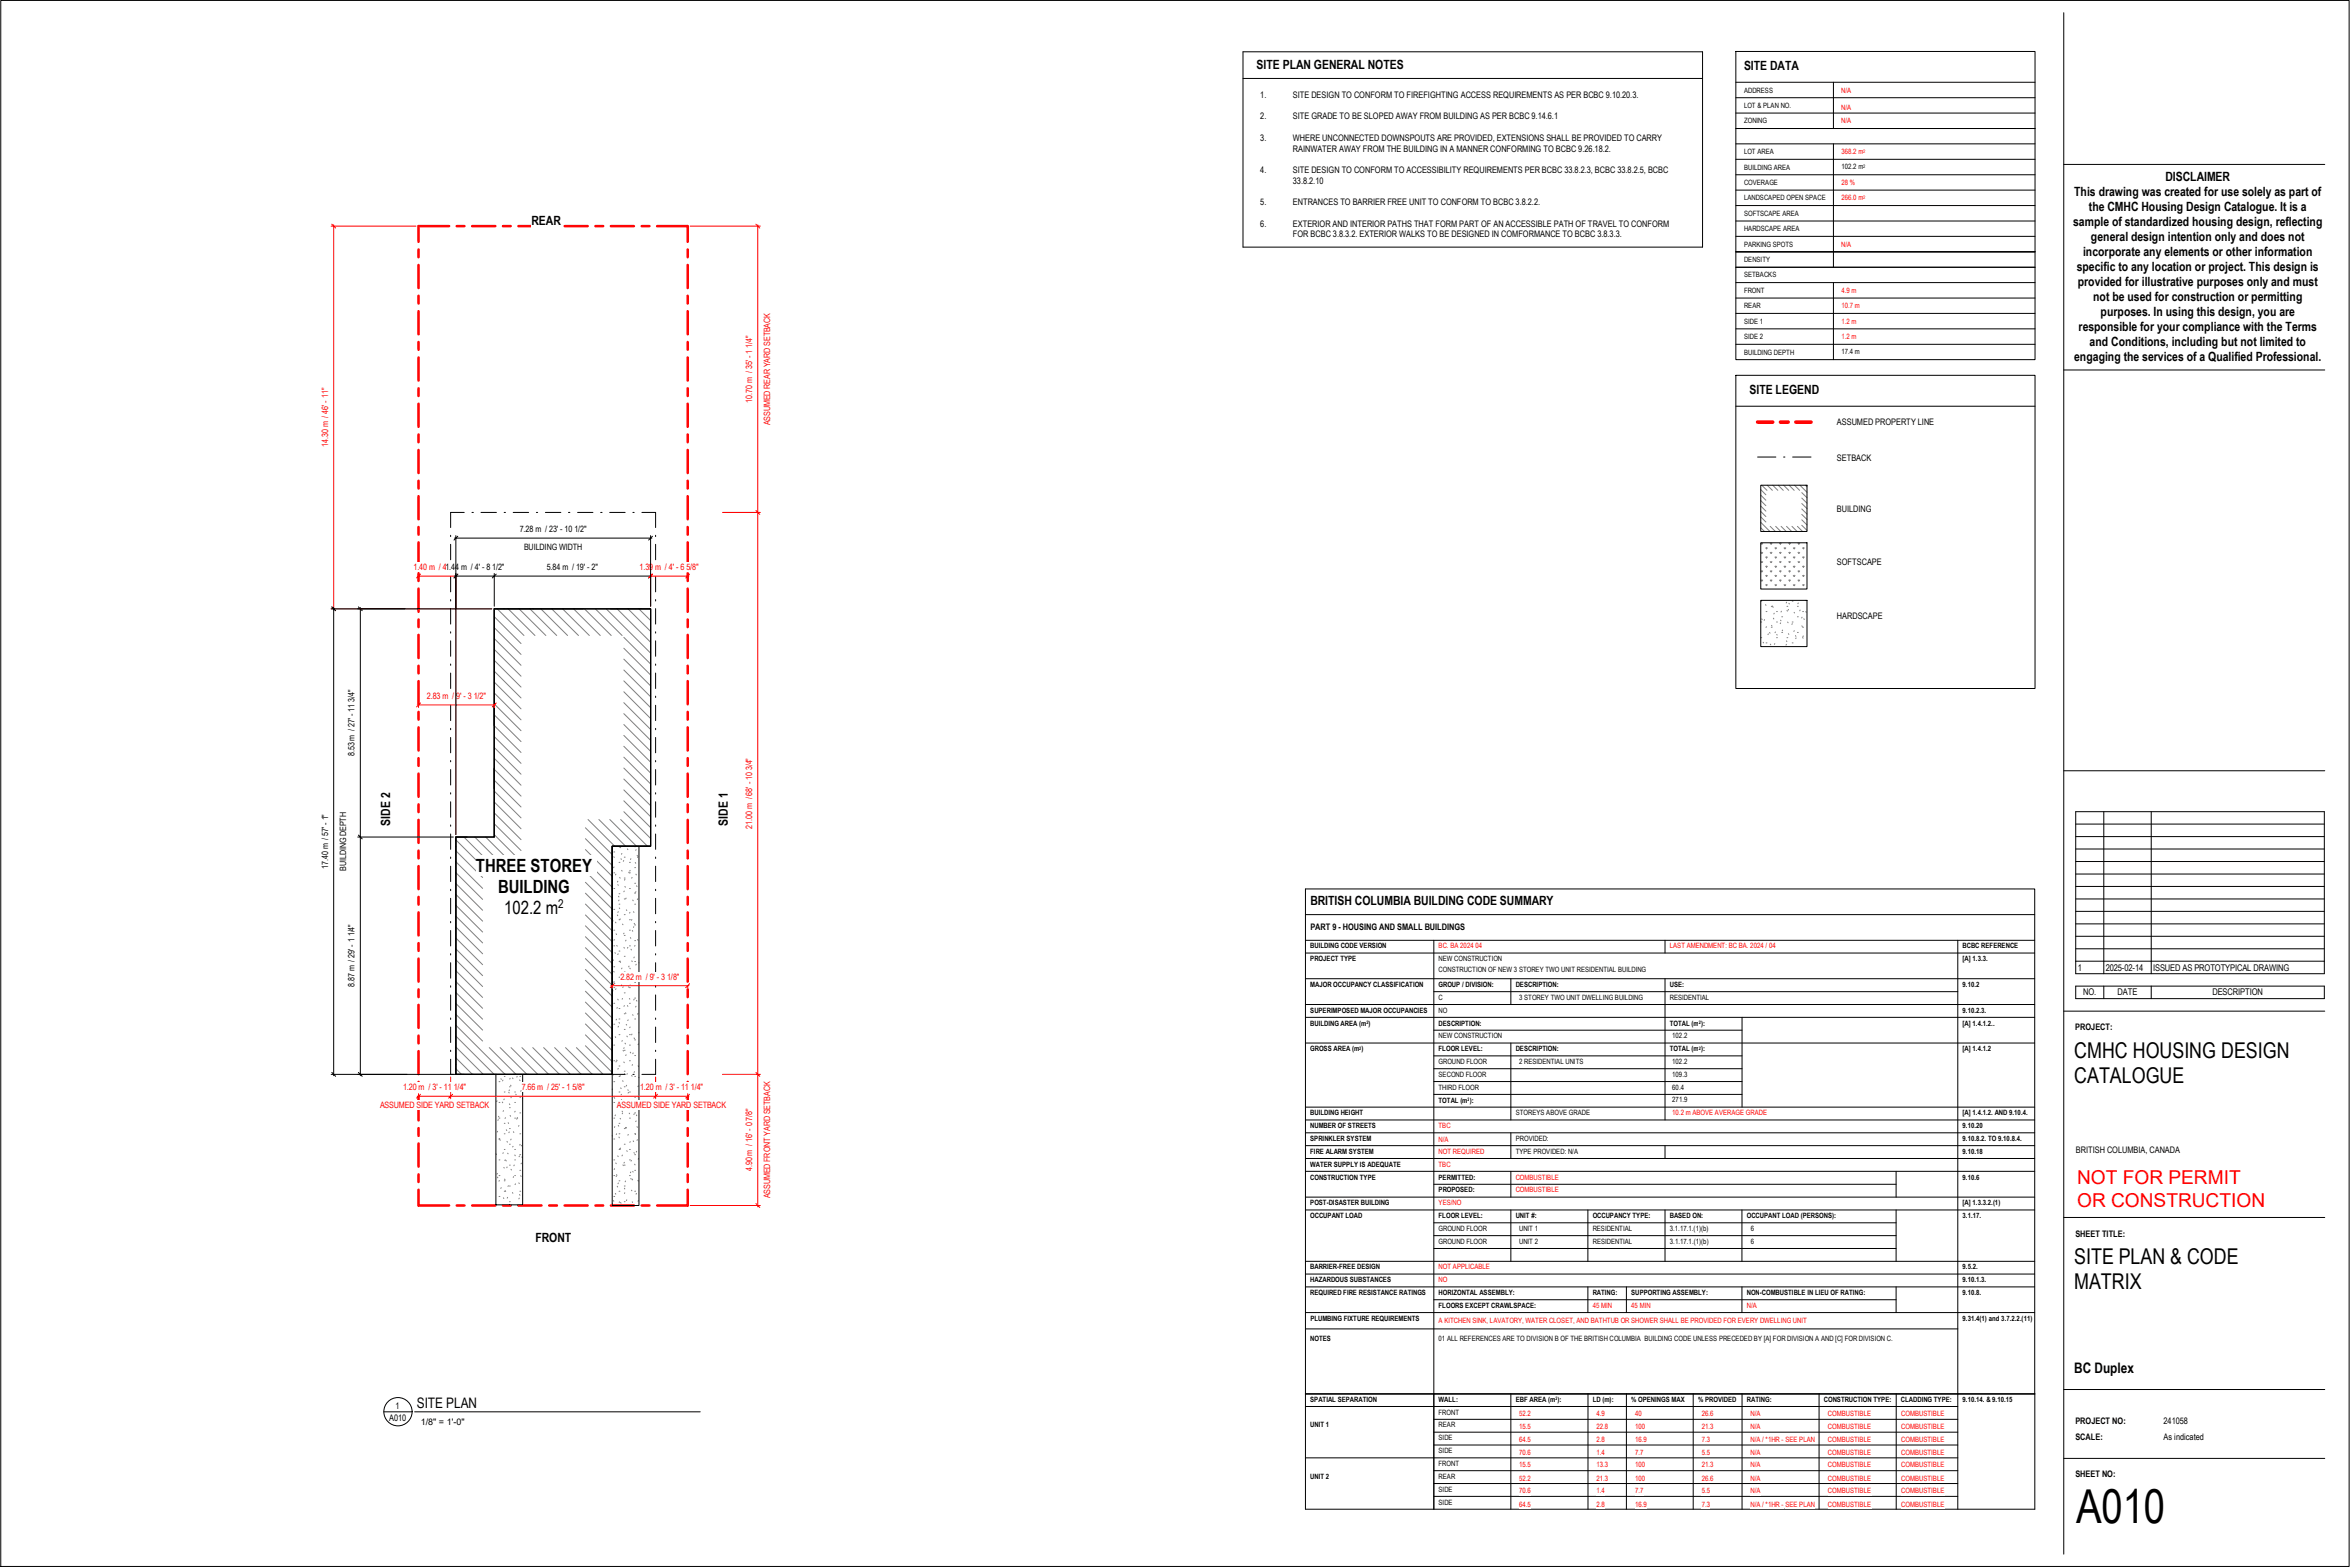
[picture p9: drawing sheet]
<svg xmlns="http://www.w3.org/2000/svg" width="914mm" height="610mm" viewBox="0 0 914 610" stroke-linecap="round" stroke-linejoin="round" font-family="sans-serif">
<defs><g id="words">
<text font-size="18.2" x="807.8" y="592.6">A010</text>
<g font-size="8.5">
<text x="807.1" y="411.5">CMHC HOUSING DESIGN</text>
<text x="807.1" y="421.2">CATALOGUE</text>
<text x="807.1" y="491.8">SITE PLAN &amp; CODE</text>
<text x="807.1" y="501.5">MATRIX</text>
</g>
<g font-size="7.4" fill="#f00">
<text x="808.2" y="460.8">NOT FOR PERMIT</text>
<text x="808.2" y="469.7">OR CONSTRUCTION</text>
</g>
<g font-size="7.1">
<text x="185.2" y="339.4">THREE STOREY</text>
<text x="193.8" y="347.4">BUILDING</text>
<text x="196.2" y="355.4">102.2 m</text>
</g>
<g font-size="5.6">
<text x="807.1" y="534.2">BC Duplex</text>
<text x="162.2" y="547.7">SITE PLAN</text>
</g>
<g font-size="5">
<text x="842.6" y="70.6">DISCLAIMER</text>
<text x="807.1" y="76.4">This drawing was created for use solely as part of</text>
<text x="812.8" y="82.2">the CMHC Housing Design Catalogue. It is a</text>
<text x="806.7" y="88">sample of standardized housing design, reflecting</text>
<text x="813.6" y="93.9">general design intention only and does not</text>
<text x="810.5" y="99.7">incorporate any elements or other information</text>
<text x="808.1" y="105.5">specific to any location or project. This design is</text>
<text x="808.4" y="111.3">provided for illustrative purposes only and must</text>
<text x="814.5" y="117.1">not be used for construction or permitting</text>
<text x="817.4" y="122.9">purposes. In using this design, you are</text>
<text x="808.8" y="128.7">responsible for your compliance with the Terms</text>
<text x="813.1" y="134.5">and Conditions, including but not limited to</text>
<text x="807.1" y="140.4">engaging the services of a Qualified Professional.</text>
</g>
<g font-size="4.9">
<text x="488.9" y="26.9">SITE PLAN GENERAL NOTES</text>
<text x="678.6" y="27.1">SITE DATA</text>
<text x="206.8" y="87.4">REAR</text>
<text x="680.7" y="153.1">SITE LEGEND</text>
<text x="151.8" y="321.1" transform="rotate(-90 151.8 321.1)">SIDE 2</text>
<text x="283.2" y="321.1" transform="rotate(-90 283.2 321.1)">SIDE 1</text>
<text x="509.9" y="352.2">BRITISH COLUMBIA BUILDING CODE SUMMARY</text>
<text x="208.3" y="483.1">FRONT</text>
</g>
<text font-size="4.7" x="217.2" y="353.1">2</text>
<g font-size="3.6">
<text x="808.4" y="377.6">1</text>
<text x="819.4" y="377.6">2025-02-14</text>
<text x="837.8" y="377.6">ISSUED AS PROTOTYPICAL DRAWING</text>
<text x="810.6" y="387.3">NO.</text>
<text x="824" y="387.3">DATE</text>
<text x="860.9" y="387.3">DESCRIPTION</text>
</g>
<g font-size="3.5">
<text x="490.4" y="38.1">1.</text>
<text x="503.1" y="38.1">SITE DESIGN TO CONFORM TO FIREFIGHTING ACCESS REQUIREMENTS AS PER BCBC 9.10.20.3.</text>
<text x="490.4" y="46.5">2.</text>
<text x="503.1" y="46.5">SITE GRADE TO BE SLOPED AWAY FROM BUILDING AS PER BCBC 9.14.6.1</text>
<text x="490.4" y="54.8">3.</text>
<text x="503.1" y="54.8">WHERE UNCONNECTED DOWNSPOUTS ARE PROVIDED, EXTENSIONS SHALL BE PROVIDED TO CARRY</text>
<text x="503.1" y="59">RAINWATER AWAY FROM THE BUILDING IN A MANNER CONFORMING TO BCBC 9.26.18.2.</text>
<text x="490.4" y="67.3">4.</text>
<text x="503.1" y="67.3">SITE DESIGN TO CONFORM TO ACCESSIBILITY REQUIREMENTS PER BCBC 33.8.2.3, BCBC 33.8.2.5, BCBC</text>
<text x="503.1" y="71.5">33.8.2.10</text>
<text x="490.4" y="79.8">5.</text>
<text x="503.1" y="79.8">ENTRANCES TO BARRIER FREE UNIT TO CONFORM TO BCBC 3.8.2.2.</text>
<text x="490.4" y="88.1">6.</text>
<text x="503.1" y="88.1">EXTERIOR AND INTERIOR PATHS THAT FORM PART OF AN ACCESSIBLE PATH OF TRAVEL TO CONFORM</text>
<text x="503.1" y="92.3">FOR BCBC 3.8.3.2. EXTERIOR WALKS TO BE DESIGNED IN COMFORMANCE TO BCBC 3.8.3.3.</text>
<text x="714.8" y="165.5">ASSUMED PROPERTY LINE</text>
<text x="714.8" y="179.4">SETBACK</text>
<text x="714.8" y="199.3">BUILDING</text>
<text x="714.8" y="219.9">SOFTSCAPE</text>
<text x="714.8" y="240.7">HARDSCAPE</text>
<text x="509.9" y="361.9">PART 9 - HOUSING AND SMALL BUILDINGS</text>
<text x="807.5" y="400.7">PROJECT:</text>
<text x="807.8" y="448.4">BRITISH COLUMBIA, CANADA</text>
<text x="807.6" y="481">SHEET TITLE:</text>
<text x="153.8" y="548.3">1</text>
<text x="151.5" y="552.8">A010</text>
<text x="163.7" y="554.5">1/8&quot; = 1'-0&quot;</text>
<text x="807.6" y="553.9">PROJECT NO:</text>
<text x="841.9" y="553.9">241058</text>
<text x="807.6" y="560.4">SCALE:</text>
<text x="841.9" y="560.4">As indicated</text>
<text x="807.6" y="574.7">SHEET NO:</text>
</g>
<g font-size="3.4" fill="#f00">
<text x="292.7" y="156.6" transform="rotate(-90 292.7 156.6)">10.70 m / 35' - 1 1/4&quot;</text>
<text x="299.7" y="165.5" transform="rotate(-90 299.7 165.5)">ASSUMED REAR YARD SETBACK</text>
<text x="127.6" y="173.9" transform="rotate(-90 127.6 173.9)">14.30 m / 46' - 11&quot;</text>
<text x="160.9" y="221.7">1.40 m / 4' - 7&quot;</text>
<text x="248.9" y="221.7">1.39 m / 4' - 6 5/8&quot;</text>
<text x="166.1" y="271.9">2.83 m / 9' - 3 1/2&quot;</text>
<text x="292.7" y="322.4" transform="rotate(-90 292.7 322.4)">21.00 m / 68' - 10 3/4&quot;</text>
<text x="241.4" y="381.1">2.82 m / 9' - 3 1/8&quot;</text>
<text x="156.8" y="424.1">1.20 m / 3' - 11 1/4&quot;</text>
<text x="203" y="424.1">7.66 m / 25' - 1 5/8&quot;</text>
<text x="249.1" y="424.1">1.20 m / 3' - 11 1/4&quot;</text>
<text x="147.9" y="431.1">ASSUMED SIDE YARD SETBACK</text>
<text x="240.1" y="431.1">ASSUMED SIDE YARD SETBACK</text>
<text x="292.7" y="455.7" transform="rotate(-90 292.7 455.7)">4.90 m / 16' - 0 7/8&quot;</text>
<text x="299.7" y="466.2" transform="rotate(-90 299.7 466.2)">ASSUMED FRONT YARD SETBACK</text>
</g>
<g font-size="3.4">
<text x="202.3" y="207">7.28 m / 23' - 10 1/2&quot;</text>
<text x="203.9" y="214">BUILDING WIDTH</text>
<text x="173.4" y="221.7">1.44 m / 4' - 8 1/2&quot;</text>
<text x="212.8" y="221.7">5.84 m / 19' - 2&quot;</text>
<text x="138" y="294.2" transform="rotate(-90 138 294.2)">8.53 m / 27' - 11 3/4&quot;</text>
<text x="127.6" y="338.1" transform="rotate(-90 127.6 338.1)">17.40 m / 57' - 1&quot;</text>
<text x="134.7" y="338.9" transform="rotate(-90 134.7 338.9)">BUILDING DEPTH</text>
<text x="138" y="384" transform="rotate(-90 138 384)">8.87 m / 29' - 1 1/4&quot;</text>
</g>
<g font-size="2.8">
<text x="678.6" y="36">ADDRESS</text>
<text x="678.6" y="42">LOT &amp; PLAN NO.</text>
<text x="678.6" y="48">ZONING</text>
<text x="678.6" y="60">LOT AREA</text>
<text x="678.6" y="66">BUILDING AREA</text>
<text x="716.5" y="65.9">102.2 m</text>
<text x="678.6" y="72">COVERAGE</text>
<text x="678.6" y="78">LANDSCAPED OPEN SPACE</text>
<text x="678.6" y="84">SOFTSCAPE AREA</text>
<text x="678.6" y="90">HARDSCAPE AREA</text>
<text x="678.6" y="96">PARKING SPOTS</text>
<text x="678.6" y="102">DENSITY</text>
<text x="678.6" y="108">SETBACKS</text>
<text x="678.6" y="114">FRONT</text>
<text x="678.6" y="120">REAR</text>
<text x="678.6" y="125.9">SIDE 1</text>
<text x="678.6" y="132">SIDE 2</text>
<text x="678.6" y="138">BUILDING DEPTH</text>
<text x="716.5" y="137.7">17.4 m</text>
<text x="509.8" y="369">BUILDING CODE VERSION</text>
<text x="763.7" y="369">BCBC REFERENCE</text>
<text x="509.8" y="374">PROJECT TYPE</text>
<text x="559.8" y="374">NEW CONSTRUCTION</text>
<text x="763.7" y="374">[A] 1.3.3.</text>
<text x="509.8" y="384">MAJOR OCCUPANCY CLASSIFICATION</text>
<text x="559.8" y="384">GROUP / DIVISION:</text>
<text x="559.8" y="378.2">CONSTRUCTION OF NEW 3 STOREY TWO UNIT RESIDENTIAL BUILDING</text>
<text x="589.8" y="384">DESCRIPTION:</text>
<text x="649.7" y="384">USE:</text>
<text x="763.7" y="384">9.10.2</text>
<text x="559.8" y="389">C</text>
<text x="591.1" y="389.1">3 STOREY TWO UNIT DWELLING BUILDING</text>
<text x="649.7" y="389">RESIDENTIAL</text>
<text x="509.8" y="394">SUPERIMPOSED MAJOR OCCUPANCIES</text>
<text x="559.8" y="394">NO</text>
<text x="763.7" y="394">9.10.2.3.</text>
<text x="509.8" y="398.9">BUILDING AREA (m</text>
<text x="532.6" y="398.9">)</text>
<text x="559.8" y="398.9">DESCRIPTION:</text>
<text x="649.7" y="398.9">TOTAL (m</text>
<text x="661.9" y="398.9">):</text>
<text x="763.7" y="398.9">[A] 1.4.1.2..</text>
<text x="559.8" y="403.9">NEW CONSTRUCTION</text>
<text x="650.7" y="403.9">102.2</text>
<text x="509.8" y="408.9">GROSS AREA (m</text>
<text x="529.8" y="408.9">)</text>
<text x="559.8" y="409">FLOOR LEVEL:</text>
<text x="559.8" y="414">GROUND FLOOR</text>
<text x="589.8" y="409">DESCRIPTION:</text>
<text x="649.7" y="409">TOTAL (m</text>
<text x="661.9" y="409">):</text>
<text x="763.7" y="409">[A] 1.4.1.2</text>
<text x="559.8" y="419">SECOND FLOOR</text>
<text x="591.1" y="414">2 RESIDENTIAL UNITS</text>
<text x="650.7" y="414">102.2</text>
<text x="650.7" y="419.1">109.3</text>
<text x="559.8" y="424">THIRD FLOOR</text>
<text x="650.7" y="424.1">60.4</text>
<text x="559.8" y="428.9">TOTAL (m</text>
<text x="571.9" y="428.9">):</text>
<text x="650.7" y="428.8">271.9</text>
<text x="509.8" y="433.9">BUILDING HEIGHT</text>
<text x="589.8" y="433.9">STOREYS ABOVE GRADE</text>
<text x="763.7" y="433.9">[A] 1.4.1.2. AND 9.10.4.</text>
<text x="509.8" y="438.9">NUMBER OF STREETS</text>
<text x="509.8" y="443.9">SPRINKLER SYSTEM</text>
<text x="589.8" y="443.9">PROVIDED:</text>
<text x="763.7" y="438.9">9.10.20</text>
<text x="763.7" y="443.9">9.10.8.2. TO 9.10.8.4.</text>
<text x="509.8" y="448.9">FIRE ALARM SYSTEM</text>
<text x="589.8" y="448.9">TYPE PROVIDED: N/A</text>
<text x="763.7" y="448.9">9.10.18</text>
<text x="509.8" y="453.9">WATER SUPPLY IS ADEQUATE</text>
<text x="509.8" y="458.9">CONSTRUCTION TYPE</text>
<text x="559.8" y="458.9">PERMITTED:</text>
<text x="763.7" y="458.9">9.10.6</text>
<text x="559.8" y="463.9">PROPOSED:</text>
<text x="509.8" y="468.9">POST-</text>
<text x="509.8" y="473.9">OCCUPANT LOAD</text>
<text x="517" y="468.9">DISASTER BUILDING</text>
<text x="559.8" y="473.9">FLOOR LEVEL:</text>
<text x="589.8" y="473.9">UNIT #:</text>
<text x="619.7" y="473.9">OCCUPANCY TYPE:</text>
<text x="649.7" y="473.9">BASED ON:</text>
<text x="679.7" y="473.9">OCCUPANT LOAD (PERSONS):</text>
<text x="763.7" y="468.9">[A] 1.3.3.2.(1)</text>
<text x="763.7" y="473.9">3.1.17.</text>
<text x="559.8" y="478.9">GROUND FLOOR</text>
<text x="591.1" y="478.8">UNIT 1</text>
<text x="619.7" y="478.9">RESIDENTIAL</text>
<text x="649.7" y="478.9">3.1.17.1.(1)(b)</text>
<text x="681.3" y="478.8">6</text>
<text x="559.8" y="483.9">GROUND FLOOR</text>
<text x="591.1" y="483.9">UNIT 2</text>
<text x="619.8" y="483.9">RESIDENTIAL</text>
<text x="649.8" y="483.9">3.1.17.1.(1)(b)</text>
<text x="681.3" y="483.9">6</text>
<text x="509.8" y="493.9">BARRIER-</text>
<text x="521.1" y="493.9">FREE DESIGN</text>
<text x="763.7" y="493.9">9.5.2.</text>
<text x="509.8" y="498.9">HAZARDOUS SUBSTANCES</text>
<text x="509.8" y="503.9">REQUIRED FIRE RESISTANCE RATINGS</text>
<text x="559.8" y="503.9">HORIZONTAL ASSEMBLY:</text>
<text x="619.7" y="503.9">RATING:</text>
<text x="634.7" y="503.9">SUPPORTING ASSEMBLY:</text>
<text x="679.7" y="503.9">NON-</text>
<text x="685.6" y="503.9">COMBUSTIBLE IN LIEU OF RATING:</text>
<text x="763.7" y="498.9">9.10.1.3.</text>
<text x="763.7" y="503.9">9.10.8.</text>
<text x="559.8" y="508.8">FLOORS EXCEPT CRAWLSPACE:</text>
<text x="509.9" y="513.9">PLUMBING FIXTURE REQUIREMENTS</text>
<text x="763.7" y="513.9">9.31.4(1) and 3.7.2.2.(11)</text>
<text x="509.8" y="521.7">NOTES</text>
<text x="559.8" y="521.7">01 ALL REFERENCES ARE TO DIVISION B OF THE BRITISH COLUMBIA BUILDING CODE UNLESS PRECEDED BY [A] FOR DIVISION A AND [C] FOR DIVISION C.</text>
<text x="509.8" y="545.3">SPATIAL SEPARATION</text>
<text x="559.8" y="545.3">WALL:</text>
<text x="589.8" y="545.3">EBF AREA (m</text>
<text x="606" y="545.3">):</text>
<text x="619.7" y="545.3">LD (m):</text>
<text x="634.7" y="545.3">% OPENINGS MAX</text>
<text x="660.7" y="545.3">% PROVIDED</text>
<text x="679.7" y="545.3">RATING:</text>
<text x="709.7" y="545.3">CONSTRUCTION TYPE:</text>
<text x="739.7" y="545.3">CLADDING TYPE:</text>
<text x="763.7" y="545.3">9.10.14. &amp; 9.10.15</text>
<text x="559.8" y="550.3">FRONT</text>
<text x="509.8" y="555.3">UNIT 1</text>
<text x="559.8" y="555.3">REAR</text>
<text x="559.8" y="560.4">SIDE</text>
<text x="559.8" y="565.4">SIDE</text>
<text x="509.8" y="575.3">UNIT 2</text>
<text x="559.8" y="570.3">FRONT</text>
<text x="559.8" y="575.3">REAR</text>
<text x="559.8" y="580.3">SIDE</text>
<text x="559.8" y="585.3">SIDE</text>
</g>
<g font-size="2.8" fill="#f00">
<text x="716.4" y="36.3">N/A</text>
<text x="716.4" y="47.8">N/A</text>
<text x="716.4" y="42.6">N/A</text>
<text x="716.5" y="59.9">368.2 m</text>
<text x="716.5" y="72">28 %</text>
<text x="716.5" y="78">266.0 m</text>
<text x="716.4" y="96.2">N/A</text>
<text x="716.5" y="119.9">10.7 m</text>
<text x="716.5" y="114.1">4.9 m</text>
<text x="716.5" y="126.2">1.2 m</text>
<text x="716.5" y="132">1.2 m</text>
<text x="559.8" y="369">BC. BA 2024 04</text>
<text x="649.7" y="369">LAST AMENDMENT: BC BA. 2024 / 04</text>
<text x="650.7" y="433.9">10.2 m ABOVE AVERAGE GRADE</text>
<text x="559.8" y="438.9">TBC</text>
<text x="559.8" y="448.9">NOT REQUIRED</text>
<text x="559.8" y="444.1">N/A</text>
<text x="559.8" y="453.9">TBC</text>
<text x="589.8" y="458.9">COMBUSTIBLE</text>
<text x="589.8" y="463.9">COMBUSTIBLE</text>
<text x="559.8" y="468.9">YES/NO</text>
<text x="559.8" y="493.9">NOT APPLICABLE</text>
<text x="559.8" y="498.9">NO</text>
<text x="619.7" y="508.8">45 MIN</text>
<text x="634.7" y="508.8">45 MIN</text>
<text x="679.7" y="508.8">N/A</text>
<text x="559.8" y="514.6">A KITCHEN SINK, LAVATORY, WATER CLOSET, AND BATHTUB OR SHOWER SHALL BE PROVIDED FOR EVERY DWELLING UNIT</text>
<text x="591.1" y="550.8">52.2</text>
<text x="621.2" y="550.8">4.9</text>
<text x="636.2" y="550.8">40</text>
<text x="662.1" y="550.8">26.6</text>
<text x="681.1" y="550.8">N/A</text>
<text x="711.3" y="550.8">COMBUSTIBLE</text>
<text x="739.8" y="550.8">COMBUSTIBLE</text>
<text x="591.1" y="556">15.5</text>
<text x="621.2" y="556">22.8</text>
<text x="636.2" y="556">100</text>
<text x="662.1" y="556">21.3</text>
<text x="681.1" y="556">N/A</text>
<text x="711.3" y="556">COMBUSTIBLE</text>
<text x="739.8" y="556">COMBUSTIBLE</text>
<text x="591.1" y="561">64.5</text>
<text x="621.2" y="561">2.8</text>
<text x="636.2" y="561">16.9</text>
<text x="662.1" y="561">7.3</text>
<text x="681.1" y="561">N/A / *1HR -</text>
<text x="694.7" y="561">SEE PLAN</text>
<text x="711.3" y="561">COMBUSTIBLE</text>
<text x="739.8" y="561">COMBUSTIBLE</text>
<text x="591.1" y="566.1">70.6</text>
<text x="621.2" y="566.1">1.4</text>
<text x="636.2" y="566.1">7.7</text>
<text x="662.1" y="566.1">5.5</text>
<text x="681.1" y="566.1">N/A</text>
<text x="711.3" y="566.1">COMBUSTIBLE</text>
<text x="739.8" y="566.1">COMBUSTIBLE</text>
<text x="591.1" y="570.9">15.5</text>
<text x="621.2" y="570.9">13.3</text>
<text x="636.2" y="570.9">100</text>
<text x="662.1" y="570.9">21.3</text>
<text x="681.1" y="570.9">N/A</text>
<text x="711.3" y="570.9">COMBUSTIBLE</text>
<text x="739.8" y="570.9">COMBUSTIBLE</text>
<text x="591.1" y="576">52.2</text>
<text x="591.1" y="581">70.6</text>
<text x="621.2" y="576">21.3</text>
<text x="621.2" y="581">1.4</text>
<text x="636.2" y="576">100</text>
<text x="636.2" y="581">7.7</text>
<text x="662.1" y="576">26.6</text>
<text x="662.1" y="581">5.5</text>
<text x="681.1" y="576">N/A</text>
<text x="681.1" y="581">N/A</text>
<text x="711.3" y="576">COMBUSTIBLE</text>
<text x="711.3" y="581">COMBUSTIBLE</text>
<text x="739.8" y="576">COMBUSTIBLE</text>
<text x="739.8" y="581">COMBUSTIBLE</text>
<text x="591.1" y="586.1">64.5</text>
<text x="621.2" y="586.1">2.8</text>
<text x="636.2" y="586.1">16.9</text>
<text x="662.1" y="586.1">7.3</text>
<text x="681.1" y="586.1">N/A / *1HR -</text>
<text x="694.7" y="586.1">SEE PLAN</text>
<text x="711.3" y="586.1">COMBUSTIBLE</text>
<text x="739.8" y="586.1">COMBUSTIBLE</text>
</g>
<g font-size="1.8" fill="#f00">
<text x="725" y="59.4">2</text>
<text x="725" y="77.4">2</text>
</g>
<g font-size="1.8">
<text x="725" y="65.3">2</text>
<text x="531.7" y="398.4">2</text>
<text x="661" y="398.4">2</text>
<text x="528.9" y="408.3">2</text>
<text x="661" y="408.4">2</text>
<text x="571.1" y="428.3">2</text>
<text x="605.2" y="544.7">2</text>
</g>
</g></defs>
<g fill="none" stroke="#7f7f7f" stroke-width=".39">
<path d="M192.3 239.9l10.4 10.5M193.5 236.9l10.4 10.3M197.7 236.9l10.5 10.3M202 236.9l10.4 10.3M206.2 236.9l10.4 10.3M210.4 236.9l10.5 10.3M214.7 236.9l10.4 10.3M218.9 236.9l10.4 10.3M223.2 236.9l10.4 10.3M227.4 236.9l10.4 10.3M231.6 236.9l10.5 10.3M235.9 236.9l17.3 17.2"/>
<path d="M240.1 236.9l13.1 13M244.3 236.9l8.9 8.7M248.6 236.9l4.6 4.5M252.9 236.9l.3 .3M192.3 256.9l10.4 10.4M192.3 252.6l10.4 10.5M192.3 248.4l10.4 10.4M192.3 244.2l10.4 10.4M242.7 256.4l10.5 10.4M242.7 252.2l10.5 10.4M242.7 247.9l10.5 10.4M192.3 278.1l10.4 10.4"/>
<path d="M192.3 273.9l10.4 10.4M192.3 269.6l10.4 10.4M192.3 265.3l10.4 10.5M192.3 261.1l10.4 10.4M242.7 277.6l10.5 10.4M242.7 273.3l10.5 10.5M242.7 269.1l10.5 10.4M242.7 264.9l10.5 10.4M242.7 260.6l10.5 10.5M192.3 299.3l10.4 10.4M192.3 295l10.4 10.5M192.3 290.8l10.4 10.4"/>
<path d="M192.3 286.6l10.4 10.4M192.3 282.3l10.4 10.4M242.7 298.8l10.5 10.4M242.7 294.6l10.5 10.4M242.7 290.3l10.5 10.4M242.7 286.1l10.5 10.4M242.7 281.9l10.5 10.4M192.3 316.2l10.4 10.4M192.3 312l10.4 10.4M192.3 307.8l10.4 10.4M192.3 303.5l10.4 10.4M228.8 318.8l10.4 10.4"/>
<path d="M233 318.8l10.4 10.4M237.3 318.8l10.3 10.4M241.5 318.8l10.4 10.4M242.7 315.8l10.5 10.4M242.7 311.5l10.5 10.4M242.7 307.3l10.5 10.4M242.7 303.1l10.5 10.3M177.4 339.5l10.4 10.4M177.4 335.2l10.4 10.4M177.4 331l10.4 10.4M177.4 326.7l10.4 10.4M180.5 325.6l10.2 10.2"/>
<path d="M184.7 325.6l10.2 10.2M189 325.6l10.2 10.2M192.3 324.7l10.4 10.5M192.3 320.5l10.4 10.4M227.8 339l10.4 10.4M227.8 334.7l10.4 10.4M227.8 330.5l10.4 10.4M227.8 326.3l10.4 10.4M227.8 322l10.4 10.4M238.8 333.3l.2 .3M238.8 331.4h.4M238.8 339.6h.4"/>
<path d="M238.9 337.3l-.1 .3M240.9 329.4h.3M240.9 335.5h.3M241.2 329.2l-.2 .3M241.3 329.5l.2 .3M241.6 334.1l.2 .2M241.9 338.6l.2 .3M242 332l-.2 .3M242.7 334.8l-.2 .3M242.9 333.5h.3M244.1 330.2l.2 .3M244.6 339.3l.2 .3"/>
<path d="M244.9 335.5h.4M244.9 339.6h.4M245.2 338.6l-.2 .3M245.5 334.1l-.2 .2M247 329.4h.3M247 337.5h.3M247.2 335.5l.2 .3M247.5 330.5l-.1 .3M247.9 332.7l.2 .3M248.2 333.3l-.1 .3M177.4 356.4l10.4 10.4M177.4 352.2l10.4 10.4"/>
<path d="M177.4 347.9l10.4 10.5M177.4 343.7l10.4 10.4M227.8 355.9l10.4 10.5M227.8 351.7l10.4 10.4M227.8 347.5l10.4 10.4M227.8 343.2l10.4 10.5M238.5 358.2l-.1 .3M238.8 345.7h.4M238.8 353.8h.4M239.5 358.7l.1 .3M239.6 340.1l-.1 .3M240.2 355.9l.2 .3"/>
<path d="M240.4 344.1l.2 .3M240.4 342.8l-.2 .3M240.6 354.7l-.2 .3M240.7 348.7l.1 .3M240.9 347.7h.3M240.9 351.7h.3M240.9 357.8h.3M240.9 350.1l-.2 .3M241 353.2l.1 .3M241.1 341.3l.2 .3M241.3 357.5l-.1 .2M242.2 359.5l.2 .2"/>
<path d="M242.9 341.6h.3M242.9 349.7h.3M242.9 355.8h.3M242.9 346.6l-.2 .3M243.2 342.1l-.2 .3M243.2 344.8l.1 .3M243.6 349.4l-.1 .3M243.7 353.9l.2 .3M244.9 345.7h.4M244.9 357.8h.4M245.1 354.9l-.1 .3M245.9 357.7l-.2 .3"/>
<path d="M246 341.3l-.2 .3M246.2 350.1l.2 .3M246.5 354.7l.2 .3M246.8 359.2l.1 .3M247 343.6h.3M247 351.7h.3M247 359.8h.3M247 347.3l.1 .3M247.4 346.9l-.1 .3M247.4 340.1l.2 .3M247.7 344.6l.2 .3M248.2 349.7l-.2 .3"/>
<path d="M177.4 377.6l10.4 10.4M177.4 373.4l10.4 10.4M177.4 369.1l10.4 10.5M177.4 364.9l10.4 10.4M177.4 360.6l10.4 10.5M227.8 377.1l10.4 10.5M227.8 372.9l10.4 10.4M227.8 368.7l10.4 10.4M227.8 364.4l10.4 10.4M227.8 360.2l10.4 10.4M238.3 362.7l-.1 .2M238.5 373.3l.2 .3"/>
<path d="M238.8 377.9l.2 .3M238.8 361.9h.4M238.8 368h.4M238.8 376.1h.4M239.1 365.5l-.2 .3M239.3 370.6l.1 .3M239.7 363.3l.2 .3M240 367.8l.2 .3M240.5 371.1l-.1 .2M240.9 370h.3M240.9 374.1h.3M241.3 373.8l-.2 .3"/>
<path d="M241.3 374.1l.2 .3M242 376.6l-.1 .3M242.8 368.6l.2 .3M242.8 363l-.1 .3M242.9 363.9h.3M242.9 372h.3M242.9 378.1h.3M243.6 365.8l-.2 .3M244.3 368.6l-.2 .3M244.3 379.3l.2 .3M244.8 375.8l-.2 .3M244.9 361.9h.4"/>
<path d="M244.9 368h.4M245.1 376.6l.1 .3M245.3 364.7l.1 .3M245.5 369.3l.2 .3M245.8 373.8l.2 .3M246 362l.2 .3M246.6 360.5l-.1 .3M246.8 372.3l-.2 .3M247 365.9h.3M247 374.1h.3M247.1 367.8l-.2 .3M247.6 375.1l-.2 .3"/>
<path d="M248.1 365.5l.1 .3M248.6 374.6h.1M177.4 398.8l19.1 19.2M177.4 394.6l10.4 10.4M177.4 390.4l10.4 10.3M177.4 386.1l10.4 10.4M177.4 381.8l10.4 10.5M227.8 398.4l10.4 10.4M227.8 394.1l10.4 10.4M227.8 389.8l10.4 10.5M227.8 385.6l10.4 10.4M227.8 381.4l10.4 10.4"/>
<path d="M238.2 397.2l.1 .1M238.3 385.2l.2 .3M238.8 384.2h.4M238.8 390.3h.4M238.8 398.4h.4M239 381.8l-.2 .3M239.1 382.4l.1 .3M239.7 384.6l-.2 .3M239.9 396.5l-.2 .3M240.2 392l-.2 .2M240.4 388.7l.1 .3M240.7 399.2l-.2 .3"/>
<path d="M240.9 397.8l.1 .3M240.9 380.2h.3M240.9 392.3h.3M240.9 396.4h.3M241.9 383.2l.1 .3M242.2 388.5l-.1 .2M242.5 383.9l-.2 .3M242.9 386.2h.3M242.9 394.4h.3M243 391.2l-.2 .3M243.4 394l.1 .3M243.7 398.5l.1 .3"/>
<path d="M244.1 391.2l.2 .3M244.4 396.7l-.1 .3M244.5 380.4l-.2 .3M244.6 383.9l.2 .3M244.9 388.5l.2 .2M244.9 380.2h.4M244.9 384.2h.4M244.9 390.3h.4M245.2 399.5l-.2 .3M245.2 383.2l-.1 .3M246.2 394.7l.1 .3M246.8 388.7l-.2 .3"/>
<path d="M247 382.2h.3M247 388.3h.3M247 396.4h.3M247.1 380.1l.2 .3M247.5 391.5l-.2 .3M247.6 389.2l.2 .3M248.2 394.3l-.1 .2M177.4 415.8l2.2 2.2M177.4 411.5l6.4 6.5M177.4 407.3l10.6 10.7M177.4 403.1l14.9 14.9M190.4 407.5l10.4 10.5"/>
<path d="M194.6 407.5l10.4 10.5M194.9 419.7l.2 .2M196.2 418.8h.3M198.5 419.5l-.2 .3M198.8 407.5l10.5 10.5M199.4 419.4l.2 .3M201.3 418.7l-.2 .3M202.3 418.8h.3M203.1 407.5l10.4 10.5M207.3 407.5l10.4 10.5M211.5 407.5l10.5 10.5M215.8 407.5l10.4 10.5"/>
<path d="M220 407.5l10.5 10.5M224.3 407.5l10.4 10.5M227.8 406.8l10.4 10.4M227.8 402.6l10.4 10.4M238.3 407.3l-.1 .2M238.5 417.9l.1 .3M238.8 406.6h.4M238.8 412.7h.4M239.4 403.3l.2 .3M239.8 412.8l-.2 .3M239.9 412.4l.2 .3M240.6 415.6l-.2 .3"/>
<path d="M240.9 402.5h.3M240.9 414.7h.3M240.9 418.8h.3M241.3 418.4l-.1 .3M242.1 404.8l-.1 .3M242.4 408.6l.2 .3M242.7 413.1l.2 .3M242.9 407.6l-.2 .3M242.9 400.5h.3M242.9 408.6h.3M242.9 416.7h.3M243 417.7l.2 .3"/>
<path d="M243.2 405.8l.2 .3M243.6 410.3l-.1 .3M243.9 403.1l.2 .3M244.1 417.7l-.2 .3M244.9 402.5h.4M244.9 406.6h.4M244.9 412.7h.4M245.2 409.3l.2 .3M245.8 418.4l.2 .3M245.9 402.3l-.2 .3M246.1 414.1l-.1 .3M246.4 409.6l-.2 .3"/>
<path d="M246.7 403.8l.2 .3M246.9 416.9l-.2 .3M247 404.5h.3M247 410.6h.3M247 418.8h.3M248.3 414.6l.2 .3M248.4 406.1l-.2 .3M248.5 419.1l.1 .2M248.6 401.7l-.1 .1M193.4 428.2l-.1 .3M193.9 435.6l-.2 .3M194 434.3l.1 .3"/>
<path d="M194.2 420.8h.3M194.2 428.9h.3M194.2 435h.3M195.5 428.7l.1 .3M195.7 420.2l-.2 .3M195.9 432.1l-.2 .3M196.2 424.8h.3M196.2 437h.3M196.2 427.5l-.2 .3M196.7 434.8l-.2 .3M197 439.5l.2 .3M197.7 436.8l.2 .2"/>
<path d="M198 424.9l.1 .3M198.2 424l-.1 .3M198.2 429.4l.2 .3M198.2 422.8h.3M198.2 430.9h.3M198.2 439h.3M198.5 434l.2 .3M198.7 422.1l.1 .3M199 426.8l-.2 .3M200.3 424.8h.3M200.3 428.9h.3M200.3 435h.3"/>
<path d="M200.4 432.3l-.1 .3M200.7 425.7l.2 .3M201.2 435.1l-.2 .3M201.3 434.7l.1 .3M201.9 437.9l-.1 .3M202.2 420.1l.2 .3M202.3 426.8h.3M202.3 432.9h.3M202.8 424.3l-.2 .3M203.4 427.3l-.1 .1M238.3 423.7l-.1 .1M238.8 420.8h.4"/>
<path d="M238.8 428.9h.4M238.8 435h.4M239 426.5l-.2 .2M239 427l.2 .3M239.2 438.3l-.1 .3M239.5 433.7l-.2 .3M240.6 437.8l.1 .3M240.9 424.8h.3M240.9 437h.3M241.3 435.1l.2 .2M241.5 423.2l.2 .3M241.5 430.2l-.2 .3"/>
<path d="M241.8 427.7l.1 .3M241.8 425.7l-.2 .3M242.1 432.3l.1 .3M242.3 420.4l.1 .3M242.3 433l-.2 .3M242.9 422.8h.3M242.9 430.9h.3M242.9 439h.3M243.3 438.6l.2 .3M243.8 438.6l-.2 .3M243.8 422.2l-.1 .3M244.3 423.9l.1 .3"/>
<path d="M244.6 424.9l-.2 .3M244.8 433l.2 .3M244.9 424.8h.4M244.9 428.9h.4M244.9 435h.4M246 430.5l-.1 .3M246.8 433.3l-.2 .3M247 426.8h.3M247 432.9h.3M247.3 429.2l.2 .3M247.5 436.1l-.1 .2M247.6 433.7l.2 .3"/>
<path d="M247.9 438.3l.1 .3M248.1 426.5l.1 .2M248.4 422.4l-.2 .3M193 448.9l.2 .3M193.5 457.9l.2 .3M193.5 456.5l-.1 .3M193.6 440.1l-.1 .3M194.2 443.1h.3M194.2 451.2h.3M194.2 457.3h.3M194.3 459.2l-.2 .3M194.4 442.9l-.2 .2"/>
<path d="M194.5 443.3l.1 .3M195.8 448.4l-.1 .3M196 454.2l.2 .2M196.2 441.1h.3M196.2 447.2h.3M196.2 459.4h.3M196.3 458.7l.2 .3M196.6 451.2l-.2 .3M196.8 451.4l.2 .3M197.3 444l.1 .3M197.3 454l-.1 .3M197.5 448.6l.2 .3"/>
<path d="M198.2 440.4l-.2 .2M198.2 445.1h.3M198.2 453.3h.3M198.8 454.9l.2 .3M198.9 443.1l-.2 .3M199.6 445.9l-.1 .3M199.8 440.3l.1 .3M199.9 457.8l-.2 .2M200.1 453.2l-.2 .3M200.3 447.2h.3M200.3 451.2h.3M200.3 457.3h.3"/>
<path d="M200.3 449.3l.2 .3M202.1 449.7l-.1 .3M202.3 441.1h.3M202.3 449.2h.3M202.3 455.3h.3M202.4 445.2l-.2 .3M202.6 457.4l.2 .3M202.8 445.6l.2 .2M202.9 452.5l-.2 .3M203.1 450.1l.1 .3M238.2 441.8l.1 .1M238.8 443.1h.4"/>
<path d="M238.8 451.2h.4M238.8 457.3h.4M239.1 454.7l-.1 .3M239.6 452.4l.2 .3M239.9 456.9l.2 .3M239.9 457.5l-.2 .2M239.9 441.1l-.1 .3M240.4 449.7l.1 .3M240.8 442.3l.2 .3M240.9 441.1h.3M240.9 447.2h.3M240.9 459.4h.3"/>
<path d="M241.1 446.9l.2 .3M241.4 446.6l-.1 .3M242.2 449.4l-.2 .3M242.4 453.2l.2 .3M242.9 445.1h.3M242.9 453.3h.3M243 452.2l-.2 .3M243.4 459.4l-.2 .3M243.9 447.6l.2 .3M244.5 441.3l-.2 .3M244.9 447.2h.4M244.9 451.2h.4"/>
<path d="M244.9 457.3h.4M245.2 444.1l-.1 .3M245.4 458.4l.2 .3M245.4 455.9l-.1 .3M245.7 451.4l-.2 .3M246.2 458.7l-.2 .3M246.2 455.7l.1 .3M246.4 443.8l.1 .3M246.7 448.4l.1 .2M246.9 452.9l.2 .3M247 441.1h.3M247 449.2h.3"/>
<path d="M247 455.3h.3M247.1 441.1l.2 .3M247.7 447.9l-.1 .3M248 443.4l-.1 .3M248.2 459.2l.2 .3M248.5 450.7l-.2 .3M194.2 465.5h.3M195 462l-.1 .3M195.9 466l.1 .3M196.2 463.4h.3M196.6 463.2l.2 .3M197.5 465.8l-.1 .3"/>
<path d="M197.8 461.3l-.1 .3M198.2 461.4h.3M198.2 467.5h.3M198.3 468.6l-.1 .1M199.4 463.9l.2 .3M200.6 460.5l-.2 .3M201.9 460.2l.2 .3M202.1 466.1l-.2 .3M202.1 464.7l.2 .3M202.3 463.4h.3M238.3 468.2l-.1 .3M238.7 467.1l.1 .2"/>
<path d="M238.8 465.5h.4M239.4 464.3l.2 .3M240.2 461.5l.1 .3M240.6 460.2l-.1 .3M240.9 463.4h.3M241.1 467.5l-.2 .3M241.5 467.8l.1 .3M242.9 461.4h.3M242.9 467.5h.3M243 462.2l.1 .3M243.1 464l-.1 .3M243.9 466.8l-.2 .3"/>
<path d="M245.7 463l.2 .3M246 467.5l.2 .3M247 463.4h.3M247.6 464.3l-.1 .3M248.4 467.1l-.2 .2"/>
</g>
<g fill="none" stroke="#000" stroke-width=".39">
<path d="M180.6 199.3h-5.3v5.9M183.6 199.3h.6M187.2 199.3h6M196.2 199.3h.5M199.7 199.3h6M208.7 199.3h.5M212.2 199.3h6M221.2 199.3h.5M224.7 199.3h6M233.7 199.3h.6M237.2 199.3h6M246.3 199.3h.5"/>
<path d="M249.8 199.3h5.3v5.9M175.3 208.2v.5M175.3 211.8v6M255.1 208.2v.5M255.1 211.8v6M175.3 220.7v.6M175.3 224.3v6M175.3 233.3v.5M175.3 236.8v6M226.9 236.9h-34.6v88.7M237.5 236.9h15.7v92.3h-4.4M255.1 220.7v.6"/>
<path d="M255.1 224.3v6M255.1 233.3v.5M255.1 236.8v6M175.3 245.8v.5M175.3 249.3v6M175.3 258.3v.5M255.1 245.8v.5M255.1 249.3v6M255.1 258.3v.5M175.3 261.8v6M175.3 270.8v.6M175.3 274.4v5.9"/>
<path d="M255.1 261.8v6M255.1 270.8v.6M255.1 274.4v5.9M175.3 283.3v.6M175.3 286.9v6M175.3 295.9v.5M175.3 299.4v6M255.1 283.3v.6M255.1 286.9v6M255.1 295.9v.5M255.1 299.4v6M175.3 308.4v.5"/>
<path d="M175.3 311.9v6M255.1 308.4v.5M255.1 311.9v6M175.3 320.9v.5M175.3 324.4v6M175.3 333.4v.6M175.3 337v5.9M181.7 325.6h-4.3v92.4h15.6M238.2 329.2v88.8h-38.5M238.2 329.2h10.4v139.8h-10.4zM255.1 320.9v.5M255.1 324.4v6"/>
<path d="M255.1 333.4v.6M255.1 337v5.9M175.3 345.9v.6M175.3 349.5v6M175.3 358.5v.5M255.1 345.9v.6M255.1 349.5v6M255.1 358.5v.5M175.3 362v6M175.3 371v.5M175.3 374.5v6M255.1 362v6"/>
<path d="M255.1 371v.5M255.1 374.5v6M175.3 383.5v.5M175.3 387.1v5.9M175.3 396v.6M175.3 399.5v6.1M255.1 383.5v.5M255.1 387.1v5.9M255.1 396v.6M255.1 399.5v6.1M175.3 412.1v5.9h5.3M175.3 408.6v.5"/>
<path d="M183.6 418h.6M187.2 418h6M193 418h10.4v50.7h-10.4zM196.2 418h.5M224.7 418h6M233.7 418h.6M237.2 418h6M246.3 418h.5M255.1 412.1v5.9h-5.3M255.1 408.6v.5"/>
</g>
<g fill="none" stroke="#f00" stroke-width=".97">
<path d="M162.9 97.1v3M174.8 88h-11.9v6.1M177.7 88h3M183.7 88h9M195.7 88h3M201.7 88h9M213.7 88h3M219.7 88h9M231.7 88h3M237.7 88h9M249.7 88h3M255.7 88h11.9v6.1"/>
<path d="M267.6 97.1v3M162.9 103.1v9M162.9 115.1v3M267.6 103.1v9M267.6 115.1v3M162.9 121.1v8.9M162.9 133.1v3M162.9 139.1v8.9M267.6 121.1v8.9M267.6 133.1v3M267.6 139.1v8.9M162.9 151v3.1"/>
<path d="M162.9 157.1v8.9M267.6 151v3.1M267.6 157.1v8.9M162.9 169v3M162.9 175v9M267.6 169v3M267.6 175v9M162.9 187v3M162.9 193v9M267.6 187v3M267.6 193v9M162.9 205v3"/>
<path d="M162.9 211v9M267.6 205v3M267.6 211v9M162.9 223v3M162.9 229v9M267.6 223v3M267.6 229v9M162.9 241v3M162.9 247v9M162.9 259v3M267.6 241v3M267.6 247v9"/>
<path d="M267.6 259v3M162.9 265v9M162.9 276.9v3.1M267.6 265v9M267.6 276.9v3.1M162.9 283v9M162.9 294.9v3M267.6 283v9M267.6 294.9v3M162.9 300.9v9.1M162.9 312.9v3M162.9 318.9v9"/>
<path d="M267.6 300.9v9.1M267.6 312.9v3M267.6 318.9v9M162.9 330.9v3M162.9 336.9v9M267.6 330.9v3M267.6 336.9v9M162.9 348.9v3M162.9 354.9v9M267.6 348.9v3M267.6 354.9v9M162.9 366.9v3"/>
<path d="M162.9 372.9v9M267.6 366.9v3M267.6 372.9v9M162.9 384.9v3M162.9 390.9v9M267.6 384.9v3M267.6 390.9v9M162.9 402.9v3M162.9 408.9v9M267.6 402.9v3M267.6 408.9v9M162.9 420.9v3"/>
<path d="M162.9 426.8v9.1M162.9 438.9v3M267.6 420.9v3M267.6 426.8v9.1M267.6 438.9v3M162.9 444.8v9.1M162.9 456.9v2.9M267.6 444.8v9.1M267.6 456.9v2.9M162.9 462.8v6.2h11.9M177.7 469h3M183.7 469h9"/>
<path d="M195.7 469h3M201.7 469h9M213.7 469h3M219.7 469h9M231.7 469h3M237.7 469h9M249.7 469h3M267.6 462.8v6.2h-11.9"/>
</g>
<path d="M192.3 236.9h60.9v92.3h-15v88.8h-60.8v-92.4h14.9z" fill="none" stroke="#000" stroke-width=".47"/>
<g fill="#fff">
<path d="M685.1 211.2h18v18h-18z"/>
<path d="M685.1 233.6h18v17.9h-18z"/>
</g>
<g fill="none" stroke="#7f7f7f" stroke-width=".39">
<path d="M685.1 196.9l2 1.9M685.1 199l2 2M685.1 194.7l2 2M685.1 192.6l2 2M685.1 190.5l2 2M685.5 188.8l2 2M687.6 188.8l2.1 2M689.8 188.8l2 2M691.9 188.8l2 2M694 188.8l2 2M696.1 188.8l2 2M698.2 188.8l2 2"/>
<path d="M700.4 188.8l2.7 2.7M701.1 198l2 2M701.1 195.9l2 2M701.1 193.8l2 1.9M701.1 191.6l2 2M702.5 188.8l.6 .6M685.1 205.3l1.5 1.5M685.1 203.2l3.6 3.6M685.1 201.1l2 2M685.2 218.5l.3 .4M685.2 214.9l.3 .4M685.2 211.3l.3 .4"/>
<path d="M685.5 211.2v.5M685.5 214.8v.5M685.5 218.4v.5M685.9 211.3l-.4 .4M685.9 214.9l-.4 .4M685.9 218.5l-.4 .4M687 216.7l.4 .3M687 213.1l.4 .4M687.4 213v.5M687.4 216.6v.4M687.7 213.1l-.3 .4M687.7 216.7l-.3 .3"/>
<path d="M688.8 204.8l2 2M688.8 218.5l.3 .4M688.8 214.9l.3 .4M688.8 211.3l.3 .4M689.1 211.2v.5M689.1 214.8v.5M689.1 218.4v.5M689.5 211.3l-.4 .4M689.5 214.9l-.4 .4M689.5 218.5l-.4 .4M690.6 216.7l.4 .3M690.6 213.1l.4 .4"/>
<path d="M690.9 204.8l2 2M691 213v.5M691 216.6v.4M691.3 213.1l-.3 .4M691.3 216.7l-.3 .3M692.4 218.5l.3 .4M692.4 214.9l.3 .4M692.4 211.3l.3 .4M692.7 211.2v.5M692.7 214.8v.5M692.7 218.4v.5M693 204.8l2 2"/>
<path d="M693.1 211.3l-.4 .4M693.1 214.9l-.4 .4M693.1 218.5l-.4 .4M694.2 216.7l.3 .3M694.2 213.1l.3 .4M694.5 213v.5M694.5 216.6v.4M694.9 213.1l-.4 .4M694.9 216.7l-.4 .3M695.2 204.8l1.9 2M696 218.5l.3 .4M696 214.9l.3 .4"/>
<path d="M696 211.3l.3 .4M696.3 211.2v.5M696.3 214.8v.5M696.3 218.4v.5M696.7 211.3l-.4 .4M696.7 214.9l-.4 .4M696.7 218.5l-.4 .4M697.3 204.8l2 2M697.8 216.7l.3 .3M697.8 213.1l.3 .4M698.1 213v.5M698.1 216.6v.4"/>
<path d="M698.5 213.1l-.4 .4M698.5 216.7l-.4 .3M699.4 204.8l2 2M699.6 218.5l.3 .4M699.6 214.9l.3 .4M699.6 211.3l.3 .4M699.9 211.2v.5M699.9 214.8v.5M699.9 218.4v.5M700.3 211.3l-.4 .4M700.3 214.9l-.4 .4M700.3 218.5l-.4 .4"/>
<path d="M701.1 204.3l2 2M701.1 202.2l2 2M701.1 200.1l2 2M701.4 216.7l.3 .3M701.4 213.1l.3 .4M701.7 213v.5M701.7 216.6v.4M702.1 213.1l-.4 .4M702.1 216.7l-.4 .3M685.2 233.8h.3M685.2 225.7l.3 .3M685.2 222.1l.3 .4"/>
<path d="M685.5 222v.5M685.5 225.6v.4M685.9 222.1l-.4 .4M685.9 225.7l-.4 .3M687 235.2l.2 .3M687 227.5l.4 .3M687 223.9l.4 .3M687 220.3l.4 .3M687.2 237.9h.3M687.4 220.2v.4M687.4 223.8v.4M687.4 227.4v.4"/>
<path d="M687.7 220.3l-.3 .3M687.7 223.9l-.3 .3M687.7 227.5l-.3 .3M688.8 225.7l.3 .3M688.8 222.1l.3 .4M689.1 222v.5M689.1 225.6v.4M689.2 235.9h.4M689.5 222.1l-.4 .4M689.5 225.7l-.4 .3M689.7 235.8l-.2 .3M689.8 236l.1 .3"/>
<path d="M690.4 238.5l-.2 .3M690.6 227.5l.4 .3M690.6 223.9l.4 .3M690.6 220.3l.4 .3M691 220.2v.4M691 223.8v.4M691 227.4v.4M691.3 237.9h.3M691.3 220.3l-.3 .3M691.3 223.9l-.3 .3M691.3 227.5l-.3 .3M692.4 225.7l.3 .3"/>
<path d="M692.4 222.1l.3 .4M692.7 222v.5M692.7 225.6v.4M693.1 222.1l-.4 .4M693.1 225.7l-.4 .3M693.2 237.8l-.2 .3M693.3 239.9h.3M694.2 227.5l.3 .3M694.2 223.9l.3 .3M694.2 220.3l.3 .3M694.5 220.2v.4M694.5 223.8v.4"/>
<path d="M694.5 227.4v.4M694.9 220.3l-.4 .3M694.9 223.9l-.4 .3M694.9 227.5l-.4 .3M695.2 234.3l-.2 .3M695.3 237.4l.2 .3M695.3 235.9h.4M695.9 237.1l-.2 .3M696 225.7l.3 .3M696 222.1l.3 .4M696.1 234.7l.2 .2M696.3 222v.5"/>
<path d="M696.3 225.6v.4M696.7 222.1l-.4 .4M696.7 225.7l-.4 .3M697.4 233.8h.3M697.8 227.5l.3 .3M697.8 223.9l.3 .3M697.8 220.3l.3 .3M698.1 238.2l.1 .3M698.1 220.2v.4M698.1 223.8v.4M698.1 227.4v.4M698.5 220.3l-.4 .3"/>
<path d="M698.5 223.9l-.4 .3M698.5 227.5l-.4 .3M699.4 235.9h.3M699.4 239.9h.3M699.6 225.7l.3 .3M699.6 222.1l.3 .4M699.7 234.6l-.1 .3M699.9 222v.5M699.9 225.6v.4M700.3 222.1l-.4 .4M700.3 225.7l-.4 .3M700.4 237.3l-.1 .3"/>
<path d="M701.4 227.5l.3 .3M701.4 223.9l.3 .3M701.4 220.3l.3 .3M701.4 237.9h.4M701.7 220.2v.4M701.7 223.8v.4M701.7 227.4v.4M702.1 220.3l-.4 .3M702.1 223.9l-.4 .3M702.1 227.5l-.4 .3M702.4 233.6l.1 .1M702.6 237.9l.2 .3"/>
<path d="M685.2 242h.3M685.2 248.1h.3M685.5 240.7l.2 .3M686.1 249.9l.1 .2M686.6 241l-.2 .3M687.2 250.1h.3M687.3 243.8l-.1 .3M688.1 246.6l-.2 .3M688.6 246l.1 .3M688.8 250.6l.2 .3M689.2 244h.4M689.3 243.3l.2 .2"/>
<path d="M690 240.5l.2 .3M690.6 250.4l-.2 .3M690.8 245.8l-.1 .3M691.3 242h.3M691.3 248.1h.3M691.3 246.8l.2 .3M692.8 241.3l.2 .2M692.9 242.3l-.2 .3M693.3 246h.3M693.6 245.1l-.1 .3M695.1 250.7l-.2 .3M695.1 249.3l.2 .3"/>
<path d="M695.3 248.1h.4M695.6 242l.1 .3M695.9 246.5l.1 .3M697.4 242h.3M697.4 250.1h.3M697.4 242.6l-.2 .3M698.2 245.4l-.2 .3M698.6 247.3l.2 .3M698.9 248.2l-.2 .3M699.4 246h.3M701.1 243.5l.2 .3M701.2 240.1l-.2 .3"/>
<path d="M701.4 244h.4M701.4 248l.2 .3M701.7 247.4l-.2 .3M701.9 240.7l.2 .3"/>
</g>
<g fill="none" stroke="#000" stroke-width=".39">
<path d="M483.7 20.2h178.8v75.9h-178.8zM483.7 30.5h178.8M675.4 20h116.4v119.9h-116.4zM675.4 32h116.4M675.4 38h116.4M713.4 32v18M675.4 50h116.4M675.4 44h116.4M675.4 56h116.4M713.4 56v48M675.4 62h116.4M675.4 68h116.4"/>
<path d="M675.4 74h116.4M675.4 80h116.4M675.4 98h116.4M675.4 86h116.4M675.4 91.9h116.4M675.4 104h116.4M675.4 109.9h116.4M675.4 116h116.4M713.4 109.9v30M675.4 121.9h116.4M675.4 127.9h116.4M675.4 133.9h116.4"/>
<path d="M675.4 146h116.4v121.8h-116.4zM675.4 158h116.4M683.9 177.8h7.1M694 177.8h.5M697.5 177.8h7.2M685.1 188.8h18v18h-18zM685.1 211.2h18v18h-18zM685.1 233.6h18v17.9h-18zM508 355.8h283.7M508 365.8h283.7M508 370.8h283.7M557.9 365.8v221.3"/>
<path d="M647.9 365.8v5M761.8 365.8v221.3M508 380.7h283.7M508 390.8h283.7M508 395.8h283.7M557.9 385.8h203.9M587.9 380.7v10.1M647.9 380.7v55M677.8 395.8v34.9M508 405.8h283.7M557.9 400.8h119.9M557.9 410.8h119.9"/>
<path d="M557.9 415.8h119.9M587.9 405.8v29.9M508 430.7h283.7M508 435.7h283.7M557.9 425.7h119.9M557.9 420.8h119.9M508 440.7h283.7M508 445.7h283.7M508 450.7h283.7M508 455.7h283.7M587.9 440.7v10M587.9 455.7v10"/>
<path d="M647.9 445.7v5M737.8 455.7v10M508 465.7h283.7M508 470.7h283.7M557.9 460.7h179.9M557.9 475.7h179.9M587.9 470.7v20M617.9 470.7v20M647.9 470.7v20M677.8 470.7v20M737.8 470.7v20M508 490.7h283.7"/>
<path d="M508 495.6h283.7M557.9 480.7h179.9M557.9 485.7h179.9M508 500.6h283.7M508 510.6h283.7M508 517h253.8M557.9 505.6h179.9M617.9 500.6v10M632.8 500.6v10M677.8 500.6v10M737.8 500.6v10M508 542.2h283.8v44.9h-283.8v-241.3h283.7v196.6h-283.7"/>
<path d="M508 547.2h253.8M557.9 552.2h203.9M557.9 557.1h203.9M587.9 542.2v44.9M617.9 542.2v44.9M632.8 542.2v44.9M658.8 542.2v44.9M677.8 542.2v44.9M707.8 542.2v44.9M737.8 542.2v44.9M508 567.1h253.8M557.9 562.1h203.9"/>
<path d="M557.9 572.1h203.9M557.9 577.1h203.9M557.9 582.1h203.9"/>
</g>
<path d="M683.9 164.2h5.9M692.8 164.2h3M698.8 164.2h5.9" fill="none" stroke="#f00" stroke-width="1.4"/>
<g fill="#fff">
<path d="M185.2 332.9h46.8v8h-46.8z"/>
<path d="M193.8 340.9h27.9v8h-27.9z"/>
<path d="M196.2 348.9h21v8h-21z"/>
<path d="M217.2 348.9h2.1v8h-2.1z"/>
</g>
<path d="M175.3 419v8.4M255.1 419v8.4M162.3 426.5h13l-.7 .7M162.9 425.5v8M163.6 425.7l-1.5 1.5M176.1 425.7l-.8 .8h79.8l-.8 .7M255.8 425.7l-.7 .8h13M267.6 425.5v8M268.3 425.7l-1.5 1.5" fill="none" stroke="#f00" stroke-width=".39"/>
<g fill="#fff">
<path d="M147.9 428h42.4v3.9h-42.4z"/>
<path d="M156.8 421h24.5v3.9h-24.5z"/>
<path d="M203 421h24.5v3.9h-24.5z"/>
<path d="M240.1 428h42.4v3.9h-42.4z"/>
<path d="M249.1 421h24.5v3.9h-24.5z"/>
</g>
<path d="M268.6 88h27.3M294.1 87.2l1.5 1.5M294.9 87.5v111.8l-.8-.7M281.1 199.3h14.8M295.6 200.1l-.7-.8v218.7l-.8-.8M281.1 418h14.8M295.6 418.7l-.7-.7v51.5M268.6 469h27.3M294.1 468.2l1.5 1.5" fill="none" stroke="#f00" stroke-width=".39"/>
<g fill="#fff">
<path d="M296.5 420.7h4v45.6h-4z"/>
<path d="M289.4 431.2h4.1v24.5h-4.1z"/>
<path d="M289.4 294.9h4.1v27.6h-4.1z"/>
<path d="M296.5 121.8h4v43.7h-4z"/>
<path d="M289.4 130.6h4.1v26.1h-4.1z"/>
<path d="M208.3 478.5h14v5.8h-14z"/>
<path d="M206.8 82.9h11.4v5.8h-11.4z"/>
<path d="M147 308.3h5.8v12.8h-5.8z"/>
<path d="M278.4 308.3h5.8v12.8h-5.8z"/>
</g>
<path d="M139.2 236.9h18.4M139.4 236.1l1.5 1.5M140.2 236.3v89.3l-.8-.7M139.2 325.6h37.2M140.9 326.3l-.7-.7v92.9M139.2 418h19.2M139.4 417.2l1.5 1.5" fill="none" stroke="#000" stroke-width=".39"/>
<g fill="#fff">
<path d="M134.7 268.2h4.1v26.1h-4.1z"/>
<path d="M134.7 359.5h4.1v24.5h-4.1z"/>
</g>
<path d="M162.3 274.2h30.5M162.9 274.2v1.1M163.6 273.5l-1.5 1.5M192.3 274.2v1.1M193.1 273.5l-1.5 1.5" fill="none" stroke="#f00" stroke-width=".39"/>
<path d="M166.1 268.8h23v3.8h-23z" fill="#fff"/>
<path d="M237.7 383.5h30.4M238.2 383.4v1.1M239 382.7l-1.6 1.5M267.6 383.4v1.1M268.3 382.7l-1.5 1.5" fill="none" stroke="#f00" stroke-width=".39"/>
<path d="M241.4 378h22.9v3.8h-22.9z" fill="#fff"/>
<path d="M128.9 88h32.9M129.1 87.2l1.5 1.5M129.8 87.5v149.8M128.9 236.9h62.4M129.1 236.1l1.5 1.5" fill="none" stroke="#f00" stroke-width=".39"/>
<path d="M124.4 150.9h4v23h-4z" fill="#fff"/>
<path d="M128.9 236.9h62.4M129.1 236.1l1.5 1.5M129.8 236.3v182.2M128.9 418h47.5M129.1 417.2l1.5 1.5" fill="none" stroke="#000" stroke-width=".39"/>
<g fill="#fff">
<path d="M131.4 316h4.1v22.9h-4.1z"/>
<path d="M124.4 316.7h4v21.5h-4z"/>
</g>
<path d="M162.3 224.1h15.6M162.9 224v1.1M163.6 223.4l-1.5 1.4M177.4 223.1v101.5M178.1 223.4l-1.4 1.4" fill="none" stroke="#f00" stroke-width=".39"/>
<path d="M160.9 218.7h18.3v3.8h-18.3z" fill="#fff"/>
<path d="M176.9 224.1h15.4l-.7 .7M177.4 223.1v13.7M178.1 223.4l-1.4 1.4M192.3 223.1v12.7M193.1 223.4l-.8 .7h61.4M253.2 223.1v12.7M253.9 223.4l-1.5 1.4" fill="none" stroke="#000" stroke-width=".39"/>
<g fill="#fff">
<path d="M173.4 218.7h22.9v3.8h-22.9z"/>
<path d="M212.8 218.7h19.8v3.8h-19.8z"/>
</g>
<path d="M252.6 224.1h15.5M253.2 223.1v12.7M253.9 223.4l-1.5 1.4M267.6 224v1.1M268.3 223.4l-1.5 1.4" fill="none" stroke="#f00" stroke-width=".39"/>
<path d="M248.9 218.7h22.9v3.8h-22.9z" fill="#fff"/>
<path d="M176.9 209.3h76.8M177.4 208.4v116.2M178.1 208.6l-1.4 1.5M253.2 208.4v27.4M253.9 208.6l-1.5 1.5" fill="none" stroke="#000" stroke-width=".39"/>
<g fill="#fff">
<path d="M203.9 210.9h22.6v3.9h-22.6z"/>
<path d="M202.3 203.9h25.9v3.9h-25.9z"/>
<path d="M678.6 22.6h21.5v5.8h-21.5z"/>
<path d="M680.7 148.6h27.2v5.8h-27.2z"/>
<path d="M678.6 33.4h11.3v3.4h-11.3z"/>
<path d="M678.6 39.4h18.4v3.4h-18.4z"/>
<path d="M678.6 45.4h9v3.4h-9z"/>
<path d="M678.6 57.4h11.6v3.4h-11.6z"/>
<path d="M678.6 63.4h18v3.4h-18z"/>
<path d="M678.6 69.4h13.2v3.4h-13.2z"/>
<path d="M678.6 81.4h21.3v3.4h-21.3z"/>
<path d="M678.6 87.3h21.6v3.5h-21.6z"/>
<path d="M678.6 99.4h10.2v3.4h-10.2z"/>
<path d="M678.6 105.3h12.6v3.5h-12.6z"/>
<path d="M678.6 111.3h8v3.5h-8z"/>
<path d="M678.6 123.3h7.5v3.4h-7.5z"/>
<path d="M678.6 117.3h6.5v3.5h-6.5z"/>
<path d="M678.6 129.3h7.5v3.5h-7.5z"/>
<path d="M678.6 135.3h19.6v3.5h-19.6z"/>
<path d="M678.6 93.3h19.2v3.5h-19.2z"/>
<path d="M678.6 75.4h31.8v3.4h-31.8z"/>
<path d="M509.9 347.6h94.6v5.8h-94.6z"/>
<path d="M509.8 366.4h29.7v3.4h-29.7z"/>
<path d="M509.8 371.3h17.9v3.5h-17.9z"/>
<path d="M509.8 391.3h45.7v3.5h-45.7z"/>
<path d="M509.8 396.3h21.9v3.5h-21.9z"/>
<path d="M531.7 396.3h.9v3.5h-.9z"/>
<path d="M532.6 396.3h.7v3.5h-.7z"/>
<path d="M559.8 366.4h16.9v3.4h-16.9z"/>
<path d="M559.8 371.3h24.7v3.5h-24.7z"/>
<path d="M559.8 381.3h21.4v3.5h-21.4z"/>
<path d="M559.8 386.3h1.6v3.5h-1.6z"/>
<path d="M559.8 391.3h3.4v3.5h-3.4z"/>
<path d="M559.8 396.3h16.7v3.5h-16.7z"/>
<path d="M559.8 401.3h24.7v3.4h-24.7z"/>
<path d="M559.8 406.4h17.2v3.4h-17.2z"/>
<path d="M559.8 411.4h18.8v3.4h-18.8z"/>
<path d="M559.8 426.3h11.3v3.4h-11.3z"/>
<path d="M571.1 426.3h.8v3.4h-.8z"/>
<path d="M571.9 426.3h1.6v3.4h-1.6z"/>
<path d="M559.8 416.3h18.5v3.5h-18.5z"/>
<path d="M509.8 431.2h20.6v3.5h-20.6z"/>
<path d="M509.8 436.3h25.6v3.4h-25.6z"/>
<path d="M509.8 441.3h23.9v3.4h-23.9z"/>
<path d="M509.8 446.3h24.8v3.4h-24.8z"/>
<path d="M509.8 456.3h25.5v3.4h-25.5z"/>
<path d="M509.8 466.3h6.5v3.4h-6.5z"/>
<path d="M516.3 466.3h.7v3.4h-.7z"/>
<path d="M517 466.3h23.7v3.4h-23.7z"/>
<path d="M559.8 436.3h4.6v3.4h-4.6z"/>
<path d="M559.8 446.3h17.8v3.4h-17.8z"/>
<path d="M559.8 451.3h4.6v3.4h-4.6z"/>
<path d="M559.8 456.3h14.3v3.4h-14.3z"/>
<path d="M559.8 461.3h14v3.4h-14z"/>
<path d="M559.8 466.3h8.9v3.4h-8.9z"/>
<path d="M559.8 471.3h17.2v3.4h-17.2z"/>
<path d="M559.8 476.3h18.8v3.4h-18.8z"/>
<path d="M509.8 491.2h10.5v3.5h-10.5z"/>
<path d="M520.3 491.2h.8v3.5h-.8z"/>
<path d="M521.1 491.2h15.9v3.5h-15.9z"/>
<path d="M509.8 496.2h31.5v3.5h-31.5z"/>
<path d="M559.8 496.2h3.4v3.5h-3.4z"/>
<path d="M559.8 491.2h20.6v3.5h-20.6z"/>
<path d="M509.8 501.2h45.7v3.5h-45.7z"/>
<path d="M559.8 506.2h37.9v3.5h-37.9z"/>
<path d="M619.7 501.2h9.7v3.5h-9.7z"/>
<path d="M619.7 506.2h7.6v3.5h-7.6z"/>
<path d="M634.7 501.2h29.9v3.5h-29.9z"/>
<path d="M634.7 506.2h7.6v3.5h-7.6z"/>
<path d="M509.8 519.1h8.1v3.4h-8.1z"/>
<path d="M559.8 519.1h163.5v3.4h-163.5z"/>
<path d="M723.3 519.1h13.3v3.4h-13.3z"/>
<path d="M679.7 501.2h5.1v3.5h-5.1z"/>
<path d="M684.8 501.2h.8v3.5h-.8z"/>
<path d="M685.6 501.2h40.2v3.5h-40.2z"/>
<path d="M679.7 506.2h3.9v3.5h-3.9z"/>
<path d="M589.8 431.2h28.9v3.5h-28.9z"/>
<path d="M589.8 441.3h12.8v3.4h-12.8z"/>
<path d="M589.8 446.3h24.2v3.4h-24.2z"/>
<path d="M589.8 456.3h16.8v3.4h-16.8z"/>
<path d="M589.8 461.3h16.8v3.4h-16.8z"/>
<path d="M589.8 471.3h8.2v3.4h-8.2z"/>
<path d="M619.7 471.3h22.5v3.4h-22.5z"/>
<path d="M619.7 476.3h15.4v3.4h-15.4z"/>
<path d="M649.7 471.3h13v3.4h-13z"/>
<path d="M649.7 476.3h15.1v3.4h-15.1z"/>
<path d="M679.7 471.3h34.8v3.4h-34.8z"/>
<path d="M763.7 491.2h5.9v3.5h-5.9z"/>
<path d="M763.7 496.2h9.2v3.5h-9.2z"/>
<path d="M763.7 501.2h7.2v3.5h-7.2z"/>
<path d="M589.8 406.4h16.7v3.4h-16.7z"/>
<path d="M649.7 396.3h11.3v3.5h-11.3z"/>
<path d="M661 396.3h.9v3.5h-.9z"/>
<path d="M661.9 396.3h1.5v3.5h-1.5z"/>
<path d="M649.7 406.4h11.3v3.4h-11.3z"/>
<path d="M661 406.4h.9v3.4h-.9z"/>
<path d="M661.9 406.4h1.5v3.4h-1.5z"/>
<path d="M649.7 366.4h41.3v3.4h-41.3z"/>
<path d="M763.7 366.4h21.6v3.4h-21.6z"/>
<path d="M763.7 371.3h9.8v3.5h-9.8z"/>
<path d="M589.8 381.3h16.7v3.5h-16.7z"/>
<path d="M649.7 381.3h5.6v3.5h-5.6z"/>
<path d="M649.7 386.3h15.4v3.5h-15.4z"/>
<path d="M763.7 391.3h9.2v3.5h-9.2z"/>
<path d="M763.7 396.3h12.4v3.5h-12.4z"/>
<path d="M763.7 406.4h11.1v3.4h-11.1z"/>
<path d="M763.7 381.3h6.6v3.5h-6.6z"/>
<path d="M763.7 431.2h25.3v3.5h-25.3z"/>
<path d="M763.7 436.3h7.9v3.4h-7.9z"/>
<path d="M763.7 441.3h23v3.4h-23z"/>
<path d="M763.7 446.3h7.9v3.4h-7.9z"/>
<path d="M763.7 456.3h6.6v3.4h-6.6z"/>
<path d="M763.7 466.3h14.7v3.4h-14.7z"/>
<path d="M763.7 471.3h7.2v3.4h-7.2z"/>
<path d="M509.8 381.3h44.1v3.5h-44.1z"/>
<path d="M509.8 406.3h19.1v3.4h-19.1z"/>
<path d="M528.9 406.3h.9v3.4h-.9z"/>
<path d="M529.8 406.3h.8v3.4h-.8z"/>
<path d="M509.8 451.3h35.2v3.4h-35.2z"/>
<path d="M509.8 471.3h20.3v3.4h-20.3z"/>
<path d="M559.8 501.2h29.6v3.5h-29.6z"/>
<path d="M559.8 421.3h15.7v3.5h-15.7z"/>
<path d="M509.9 511.3h42.5v3.4h-42.5z"/>
<path d="M763.7 511.3h27.2v3.4h-27.2z"/>
<path d="M559.8 512h143.9v3.5h-143.9z"/>
<path d="M509.8 542.7h26v3.4h-26z"/>
<path d="M559.8 542.7h7.6v3.4h-7.6z"/>
<path d="M559.8 547.7h7.9v3.4h-7.9z"/>
<path d="M559.8 552.7h6.5v3.4h-6.5z"/>
<path d="M559.8 557.7h5.4v3.5h-5.4z"/>
<path d="M559.8 562.7h5.4v3.5h-5.4z"/>
<path d="M589.8 542.7h15.4v3.4h-15.4z"/>
<path d="M605.2 542.7h.8v3.4h-.8z"/>
<path d="M606 542.7h1.7v3.4h-1.7z"/>
<path d="M619.7 542.7h8.2v3.4h-8.2z"/>
<path d="M634.7 542.7h20.8v3.4h-20.8z"/>
<path d="M660.7 542.7h14.9v3.4h-14.9z"/>
<path d="M679.7 542.7h9.7v3.4h-9.7z"/>
<path d="M709.7 542.7h26.3v3.4h-26.3z"/>
<path d="M739.7 542.7h19.8v3.4h-19.8z"/>
<path d="M763.7 542.7h19.4v3.4h-19.4z"/>
<path d="M509.8 552.7h8.1v3.4h-8.1z"/>
<path d="M559.8 567.7h7.9v3.4h-7.9z"/>
<path d="M559.8 572.7h6.5v3.4h-6.5z"/>
<path d="M559.8 577.7h5.4v3.5h-5.4z"/>
<path d="M559.8 582.7h5.4v3.4h-5.4z"/>
<path d="M509.8 572.7h7.4v3.4h-7.4z"/>
<path d="M488.9 22.4h57.3v5.8h-57.3z"/>
</g>
<g fill="none" stroke="#000" stroke-width=".39">
<path d="M.3 .2h913.8v609.2h-913.8zM803 5v599.6M803 64h101.6M803 143.9h101.6M803 299.8h101.6M803 393.4h101.6M803 473.6h101.6M149.4 549.2h10.9M161.3 549.2h111.2M803 540.6h101.6M803 567.4h101.6"/>
<circle cx="154.9" cy="549.2" r="5.5"/>
</g>
<g fill="#fff">
<path d="M716.5 117.3h7.2v3.4h-7.2z"/>
<path d="M716.5 111.5h5.9v3.4h-5.9z"/>
<path d="M716.5 135h7.8v3.5h-7.8z"/>
<path d="M716.5 57.3h8.5v3.4h-8.5z"/>
<path d="M725 57.3h.9v3.4h-.9z"/>
<path d="M716.5 63.2h8.5v3.5h-8.5z"/>
<path d="M725 63.2h.9v3.5h-.9z"/>
<path d="M716.5 69.4h5.4v3.4h-5.4z"/>
<path d="M716.5 75.4h8.5v3.4h-8.5z"/>
<path d="M725 75.4h.9v3.4h-.9z"/>
<path d="M650.7 431.2h37.6v3.5h-37.6z"/>
<path d="M650.7 401.3h5.9v3.4h-5.9z"/>
<path d="M591.1 411.4h25v3.4h-25z"/>
<path d="M650.7 411.4h5.9v3.4h-5.9z"/>
<path d="M650.7 426.2h6.6v3.4h-6.6z"/>
<path d="M591.1 386.5h48.3v3.4h-48.3z"/>
<path d="M591.1 476.2h7.4v3.4h-7.4z"/>
<path d="M681.3 476.2h1.3v3.4h-1.3z"/>
<path d="M591.1 548.2h4.7v3.4h-4.7z"/>
<path d="M591.1 553.4h4.7v3.4h-4.7z"/>
<path d="M591.1 558.3h4.7v3.5h-4.7z"/>
<path d="M591.1 563.5h4.7v3.4h-4.7z"/>
<path d="M621.2 548.2h3.3v3.4h-3.3z"/>
<path d="M621.2 553.4h4.6v3.4h-4.6z"/>
<path d="M621.2 558.3h3.3v3.5h-3.3z"/>
<path d="M621.2 563.5h3.3v3.4h-3.3z"/>
<path d="M636.2 548.2h2.7v3.4h-2.7z"/>
<path d="M636.2 553.4h4v3.4h-4z"/>
<path d="M636.2 558.3h4.7v3.5h-4.7z"/>
<path d="M636.2 563.5h3.4v3.4h-3.4z"/>
<path d="M662.1 548.2h4.7v3.4h-4.7z"/>
<path d="M662.1 553.4h4.7v3.4h-4.7z"/>
<path d="M662.1 558.3h3.4v3.5h-3.4z"/>
<path d="M662.1 563.5h3.4v3.4h-3.4z"/>
<path d="M650.7 416.5h5.9v3.4h-5.9z"/>
<path d="M650.7 421.5h4.6v3.4h-4.6z"/>
<path d="M591.1 481.2h7.4v3.5h-7.4z"/>
<path d="M681.3 481.2h1.3v3.5h-1.3z"/>
<path d="M559.8 481.2h18.8v3.5h-18.8z"/>
<path d="M619.8 481.2h15.3v3.5h-15.3z"/>
<path d="M649.8 481.2h15v3.5h-15z"/>
<path d="M681.1 548.2h3.9v3.4h-3.9z"/>
<path d="M681.1 553.4h3.9v3.4h-3.9z"/>
<path d="M681.1 558.3h12.2v3.5h-12.2z"/>
<path d="M693.3 558.3h.8v3.5h-.8z"/>
<path d="M694.7 558.3h11.5v3.5h-11.5z"/>
<path d="M681.1 563.5h3.9v3.4h-3.9z"/>
<path d="M711.3 548.2h16.8v3.4h-16.8z"/>
<path d="M711.3 553.4h16.8v3.4h-16.8z"/>
<path d="M711.3 558.3h16.8v3.5h-16.8z"/>
<path d="M711.3 563.5h16.8v3.4h-16.8z"/>
<path d="M591.1 568.2h4.7v3.5h-4.7z"/>
<path d="M591.1 573.4h4.7v3.4h-4.7z"/>
<path d="M591.1 578.4h4.7v3.4h-4.7z"/>
<path d="M591.1 583.5h4.7v3.4h-4.7z"/>
<path d="M621.2 568.2h4.6v3.5h-4.6z"/>
<path d="M621.2 573.4h4.6v3.4h-4.6z"/>
<path d="M621.2 578.4h3.3v3.4h-3.3z"/>
<path d="M621.2 583.5h3.3v3.4h-3.3z"/>
<path d="M636.2 568.2h4v3.5h-4z"/>
<path d="M636.2 573.4h4v3.4h-4z"/>
<path d="M636.2 578.4h3.4v3.4h-3.4z"/>
<path d="M636.2 583.5h4.7v3.4h-4.7z"/>
<path d="M662.1 568.2h4.7v3.5h-4.7z"/>
<path d="M662.1 573.4h4.7v3.4h-4.7z"/>
<path d="M662.1 578.4h3.4v3.4h-3.4z"/>
<path d="M662.1 583.5h3.4v3.4h-3.4z"/>
<path d="M681.1 568.2h3.9v3.5h-3.9z"/>
<path d="M681.1 573.4h3.9v3.4h-3.9z"/>
<path d="M681.1 578.4h3.9v3.4h-3.9z"/>
<path d="M711.3 568.2h16.8v3.5h-16.8z"/>
<path d="M711.3 573.4h16.8v3.4h-16.8z"/>
<path d="M711.3 578.4h16.8v3.4h-16.8z"/>
<path d="M711.3 583.5h16.8v3.4h-16.8z"/>
<path d="M739.8 548.2h16.8v3.4h-16.8z"/>
<path d="M739.8 553.4h16.8v3.4h-16.8z"/>
<path d="M739.8 558.3h16.8v3.5h-16.8z"/>
<path d="M739.8 563.5h16.8v3.4h-16.8z"/>
<path d="M739.8 568.2h16.8v3.5h-16.8z"/>
<path d="M739.8 573.4h16.8v3.4h-16.8z"/>
<path d="M739.8 578.4h16.8v3.4h-16.8z"/>
<path d="M739.8 583.5h16.8v3.4h-16.8z"/>
<path d="M681.1 583.5h12.2v3.4h-12.2z"/>
<path d="M693.3 583.5h.8v3.4h-.8z"/>
<path d="M694.7 583.5h11.5v3.4h-11.5z"/>
<path d="M716.5 123.6h5.9v3.4h-5.9z"/>
<path d="M716.5 129.4h5.9v3.4h-5.9z"/>
<path d="M559.8 441.5h3.9v3.4h-3.9z"/>
</g>
<g fill="none" stroke="#000" stroke-width=".39">
<path d="M807.7 315.8h96.7v63h-96.7zM818.6 315.8v63M837.1 315.8v63M807.7 320.6h96.7M807.7 325.5h96.7M807.7 330.3h96.7M807.7 335.2h96.7M807.7 340h96.7M807.7 344.8h96.7M807.7 349.7h96.7M807.7 354.5h96.7M807.7 359.4h96.7"/>
<path d="M807.7 364.2h96.7M807.7 369.1h96.7M807.7 373.9h96.7M807.7 383.6h96.7v4.9h-96.7zM818.6 383.6v4.9M837.1 383.6v4.9"/>
</g>
<g fill="#fff">
<path d="M716.4 93.6h3.9v3.4h-3.9z"/>
<path d="M716.4 45.2h3.9v3.4h-3.9z"/>
<path d="M716.4 40h3.9v3.4h-3.9z"/>
<path d="M716.4 33.7h3.9v3.4h-3.9z"/>
<path d="M559.8 375.6h80.8v3.4h-80.8z"/>
</g>
<use href="#words"/>
</svg>
